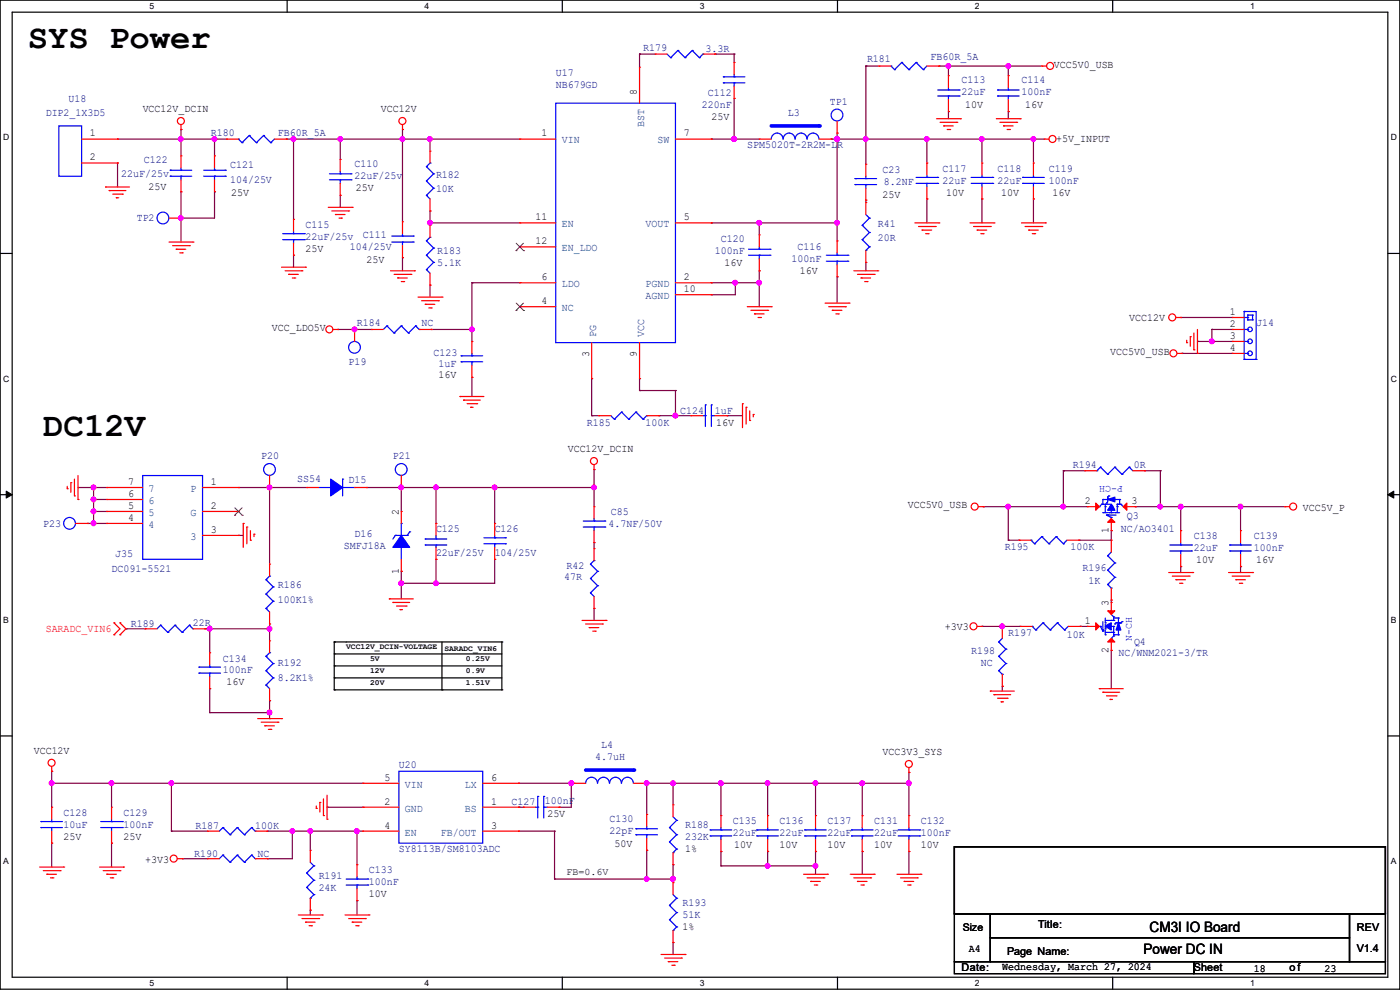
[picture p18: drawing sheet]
<svg xmlns="http://www.w3.org/2000/svg" width="297mm" height="210mm" viewBox="0 0 297 210" stroke-linecap="round" stroke-linejoin="round" font-family="sans-serif">
<defs><g id="words">
<g font-size="7.2">
<text x="5.9" y="10.2">SYS Power</text>
<text x="9.2" y="92.5">DC12V</text>
</g>
<g font-size="3">
<text x="243.9" y="197.6">CM3I IO Board</text>
<text x="242.6" y="202.4">Power DC IN</text>
</g>
<g font-size="2.3" fill="#000080">
<text x="136.4" y="10.8">R179</text>
<text x="149.6" y="11">3.3R</text>
<text x="117.9" y="16.1">U17</text>
<text x="183.9" y="13.1">R181</text>
<text x="197.4" y="12.8">FB60R_5A</text>
<text x="204" y="17.7">C113</text>
<text x="216.7" y="17.7">C114</text>
<text x="14.5" y="21.7">U18</text>
<text x="117.9" y="18.7">NB679GD</text>
<text x="148.9" y="23">220nF</text>
<text x="150.2" y="20.4">C112</text>
<text x="176.1" y="22.2">TP1</text>
<text x="204" y="20.2">22uF</text>
<text x="216.7" y="20.2">100nF</text>
<text x="9.7" y="24.5">DIP2_1X3D5</text>
<text x="44.7" y="28.8">R180</text>
<text x="59" y="28.8">FB60R_5A</text>
<text x="167.2" y="24.5">L3</text>
<text x="30.5" y="34.7">C122</text>
<text x="48.8" y="35.7">C121</text>
<text x="75.2" y="35.4">C110</text>
<text x="158.5" y="31.4">SPM5020T-2R2M-LR</text>
<text x="25.7" y="37.5">22uF/25v</text>
<text x="48.8" y="38.7">104/25V</text>
<text x="75.2" y="38">22uF/25v</text>
<text x="92.5" y="37.7">R182</text>
<text x="92.5" y="40.8">10K</text>
<text x="187.2" y="36.7">C23</text>
<text x="187.5" y="39.2">8.2NF</text>
<text x="199.9" y="36.4">C117</text>
<text x="199.9" y="39">22uF</text>
<text x="211.6" y="36.4">C118</text>
<text x="211.6" y="39">22uF</text>
<text x="222.5" y="36.4">C119</text>
<text x="222.5" y="39">100nF</text>
<text x="29" y="46.9">TP2</text>
<text x="64.8" y="48.4">C115</text>
<text x="64.8" y="50.9">22uF/25v</text>
<text x="74.2" y="53">104/25V</text>
<text x="77" y="50.4">C111</text>
<text x="92.8" y="54">R183</text>
<text x="151.7" y="54">100nF</text>
<text x="153" y="51.4">C120</text>
<text x="169.2" y="53">C116</text>
<text x="186.2" y="48.1">R41</text>
<text x="186.2" y="51.2">20R</text>
<text x="92.8" y="56.5">5.1K</text>
<text x="167.9" y="55.5">100nF</text>
<text x="75.7" y="69.2">R184</text>
<text x="89.4" y="69.2">NC</text>
<text x="266.5" y="69.2">J14</text>
<text x="74" y="77.3">P19</text>
<text x="92" y="75.6">C123</text>
<text x="93" y="77.9">1uF</text>
<text x="144.3" y="87.8">C124</text>
<text x="151.7" y="87.8">1uF</text>
<text x="124.5" y="90.3">R185</text>
<text x="136.9" y="90.3">100K</text>
<text x="55.4" y="97.4">P20</text>
<text x="83.4" y="97.4">P21</text>
<text x="227.6" y="99.2">R194</text>
<text x="240.6" y="99.2">0R</text>
<text x="63" y="102.2">SS54</text>
<text x="74" y="102.5">D15</text>
<text x="9.2" y="111.9">P23</text>
<text x="75.2" y="113.9">D16</text>
<text x="92.5" y="112.9">C125</text>
<text x="104.9" y="112.9">C126</text>
<text x="129.1" y="111.9">4.7NF/50V</text>
<text x="129.6" y="109.3">C85</text>
<text x="237.8" y="112.9">NC/AO3401</text>
<text x="239.1" y="110.1">Q3</text>
<text x="24.4" y="118.2">J35</text>
<text x="72.9" y="116.5">SMFJ18A</text>
<text x="92.5" y="118">22uF/25V</text>
<text x="104.9" y="118">104/25V</text>
<text x="213.1" y="116.7">R195</text>
<text x="227.1" y="116.7">100K</text>
<text x="253.3" y="114.4">C138</text>
<text x="253.3" y="117">22uF</text>
<text x="266" y="114.4">C139</text>
<text x="266" y="117">100nF</text>
<text x="23.7" y="121.3">DC091-5521</text>
<text x="59" y="124.8">R186</text>
<text x="119.7" y="123.1">47R</text>
<text x="120.2" y="120.8">R42</text>
<text x="229.7" y="121">R196</text>
<text x="230.9" y="123.8">1K</text>
<text x="59" y="127.9">100K1%</text>
<text x="27.7" y="133">R189</text>
<text x="40.9" y="132.7">22R</text>
<text x="213.9" y="135">R197</text>
<text x="226.4" y="135.3">10K</text>
<text x="240.6" y="136.8">Q4</text>
<text x="47.3" y="140.3">C134</text>
<text x="47.3" y="142.9">100nF</text>
<text x="59" y="141.4">R192</text>
<text x="206" y="138.8">R198</text>
<text x="208.1" y="141.4">NC</text>
<text x="237.3" y="139.1">NC/WNM2021-3/TR</text>
<text x="59" y="144.4">8.2K1%</text>
<text x="126.3" y="161.2">4.7uH</text>
<text x="127.6" y="158.6">L4</text>
<text x="84.6" y="162.9">U20</text>
<text x="13.5" y="173.1">C128</text>
<text x="26.2" y="173.1">C129</text>
<text x="108.5" y="170.8">C127</text>
<text x="115.6" y="170.6">100nF</text>
<text x="13.5" y="175.6">10uF</text>
<text x="26.2" y="175.6">100nF</text>
<text x="41.4" y="175.9">R187</text>
<text x="54.1" y="175.9">100K</text>
<text x="129.3" y="174.4">C130</text>
<text x="129.3" y="176.9">22pF</text>
<text x="145.3" y="175.6">R188</text>
<text x="145.3" y="178.2">232K</text>
<text x="155.5" y="174.9">C135</text>
<text x="155.5" y="177.4">22uF</text>
<text x="165.4" y="174.9">C136</text>
<text x="165.4" y="177.4">22uF</text>
<text x="175.6" y="174.9">C137</text>
<text x="175.6" y="177.4">22uF</text>
<text x="185.5" y="174.9">C131</text>
<text x="185.5" y="177.4">22uF</text>
<text x="195.4" y="174.9">C132</text>
<text x="195.4" y="177.4">100nF</text>
<text x="41.2" y="181.7">R190</text>
<text x="54.7" y="181.7">NC</text>
<text x="78.3" y="185.3">C133</text>
<text x="84.6" y="180.7">SY8113B/SM8103ADC</text>
<text x="67.6" y="186.6">R191</text>
<text x="67.6" y="189.1">24K</text>
<text x="78.3" y="187.8">100nF</text>
<text x="144.8" y="192.2">R193</text>
<text x="144.8" y="194.7">51K</text>
</g>
<g font-size="2.3">
<text x="223.6" y="14.4">VCC5V0_USB</text>
<text x="30.3" y="23.7">VCC12V_DCIN</text>
<text x="80.8" y="23.7">VCC12V</text>
<text x="135.1" y="20.1" transform="rotate(-90 135.1 20.1)">8</text>
<text x="204.8" y="23">10V</text>
<text x="217.5" y="23">16V</text>
<text x="19.1" y="29">1</text>
<text x="114.9" y="29">1</text>
<text x="145.1" y="29">7</text>
<text x="150.9" y="25.5">25V</text>
<text x="19.1" y="34">2</text>
<text x="224.1" y="30.1">+5V_INPUT</text>
<text x="31.5" y="40.3">25V</text>
<text x="49.1" y="41.5">25V</text>
<text x="75.5" y="40.5">25V</text>
<text x="200.7" y="41.5">10V</text>
<text x="212.4" y="41.5">10V</text>
<text x="223.3" y="41.5">16V</text>
<text x="113.6" y="46.7">11</text>
<text x="145.1" y="46.7">5</text>
<text x="187.2" y="42">25V</text>
<text x="64.8" y="53.5">25V</text>
<text x="113.6" y="51.8">12</text>
<text x="77.8" y="55.8">25V</text>
<text x="114.9" y="59.4">6</text>
<text x="145.1" y="59.4">2</text>
<text x="153.7" y="56.5">16V</text>
<text x="169.7" y="58">16V</text>
<text x="114.9" y="64.5">4</text>
<text x="145.1" y="62">10</text>
<text x="57.7" y="70.2">VCC_LDO5V</text>
<text x="239.6" y="68.2">VCC12V</text>
<text x="260.9" y="66.8">1</text>
<text x="260.9" y="69.3">2</text>
<text x="260.9" y="71.9">3</text>
<text x="125" y="75.7" transform="rotate(-90 125 75.7)">3</text>
<text x="135.1" y="75.7" transform="rotate(-90 135.1 75.7)">9</text>
<text x="235.5" y="75.3">VCC5V0_USB</text>
<text x="260.9" y="74.4">4</text>
<text x="93" y="80.1">16V</text>
<text x="120.4" y="95.9">VCC12V_DCIN</text>
<text x="151.9" y="90.3">16V</text>
<text x="27.2" y="107.9">5</text>
<text x="27.2" y="105.4">6</text>
<text x="27.2" y="102.9">7</text>
<text x="44.7" y="102.9">1</text>
<text x="44.7" y="107.9">2</text>
<text x="192.6" y="107.8">VCC5V0_USB</text>
<text x="230.2" y="106.9">2</text>
<text x="240.1" y="106.9">3</text>
<text x="27.2" y="110.5">4</text>
<text x="44.7" y="113">3</text>
<text x="84.6" y="109.3" transform="rotate(-90 84.6 109.3)">2</text>
<text x="235.2" y="113.1" transform="rotate(-90 235.2 113.1)">1</text>
<text x="276.4" y="108.3">VCC5V_P</text>
<text x="253.8" y="119.5">10V</text>
<text x="266.5" y="119.5">16V</text>
<text x="84.6" y="121.7" transform="rotate(-90 84.6 121.7)">1</text>
<text x="235.2" y="128.6" transform="rotate(-90 235.2 128.6)">3</text>
<text x="200.4" y="133.7">+3V3</text>
<text x="230.2" y="132.3">1</text>
<text x="235.2" y="138.5" transform="rotate(-90 235.2 138.5)">2</text>
<text x="48" y="145.4">16V</text>
<text x="7.2" y="159.9">VCC12V</text>
<text x="187.2" y="160.1">VCC3V3_SYS</text>
<text x="81.6" y="165.6">5</text>
<text x="104.2" y="165.6">6</text>
<text x="81.6" y="170.7">2</text>
<text x="104.2" y="170.7">1</text>
<text x="116.1" y="173.4">25V</text>
<text x="13.5" y="178.2">25V</text>
<text x="26.2" y="178.2">25V</text>
<text x="81.6" y="175.8">4</text>
<text x="104.2" y="175.8">3</text>
<text x="130.3" y="179.7">50V</text>
<text x="155.7" y="180">10V</text>
<text x="165.4" y="180">10V</text>
<text x="175.6" y="180">10V</text>
<text x="185.5" y="180">10V</text>
<text x="195.4" y="180">10V</text>
<text x="30.8" y="183">+3V3</text>
<text x="145.3" y="180.7">1%</text>
<text x="78.3" y="190.4">10V</text>
<text x="144.8" y="197.2">1%</text>
<text x="220.3" y="196.9">Title:</text>
<text x="287.8" y="197.4">REV</text>
<text x="205.5" y="202.1">A4</text>
<text x="213.7" y="202.5">Page Name:</text>
<text x="287.8" y="202">V1.4</text>
<text x="204" y="206.1">Date:</text>
<text x="212.6" y="205.9">Wednesday, March 27, 2024</text>
<text x="253.3" y="206.1">Sheet</text>
<text x="266" y="206.1">18</text>
<text x="273.6" y="206.1">of</text>
<text x="281" y="206.1">23</text>
</g>
<g font-size="2.3" fill="#004080">
<text x="136.7" y="27" transform="rotate(-90 136.7 27)">BST</text>
<text x="119.2" y="30.4">VIN</text>
<text x="139.5" y="30.4">SW</text>
<text x="119.2" y="48.2">EN</text>
<text x="119.2" y="53.3">EN_LDO</text>
<text x="136.9" y="48.2">VOUT</text>
<text x="119.2" y="60.9">LDO</text>
<text x="119.2" y="66">NC</text>
<text x="136.9" y="63.5">AGND</text>
<text x="136.9" y="60.9">PGND</text>
<text x="126.5" y="71.4" transform="rotate(-90 126.5 71.4)">PG</text>
<text x="136.7" y="71.4" transform="rotate(-90 136.7 71.4)">VCC</text>
<text x="31.5" y="106.9">6</text>
<text x="31.5" y="104.4">7</text>
<text x="40.4" y="104.4">P</text>
<text x="31.5" y="112">4</text>
<text x="31.5" y="109.4">5</text>
<text x="40.4" y="109.4">G</text>
<text x="40.4" y="114.5">3</text>
<text x="85.9" y="167.1">VIN</text>
<text x="98.6" y="167.1">LX</text>
<text x="85.9" y="172.2">GND</text>
<text x="98.6" y="172.2">BS</text>
<text x="85.9" y="177.2">EN</text>
<text x="93.5" y="177.2">FB/OUT</text>
</g>
<text font-size="2.3" fill="#f00" x="9.7" y="134">SARADC_VIN6</text>
<text font-size="2.2" x="204.3" y="197.4">Size</text>
<g font-size="2.1" fill="#00f">
<text x="238.3" y="103.2" transform="rotate(-180 238.3 103.2)">P-CH</text>
<text x="240.1" y="135.9" transform="rotate(-90 240.1 135.9)">N-CH</text>
</g>
<text font-size="2.1" x="120.2" y="185.6">FB=0.6V</text>
<g font-size="1.8">
<text x="31.7" y="1.9">5</text>
<text x="90.1" y="1.9">4</text>
<text x="148.5" y="1.9">3</text>
<text x="206.8" y="1.9">2</text>
<text x="265.2" y="1.9">1</text>
<text x=".7" y="29.8">D</text>
<text x="295.1" y="29.8">D</text>
<text x=".7" y="80.9">C</text>
<text x="295.1" y="80.9">C</text>
<text x=".7" y="132.1">B</text>
<text x="295.1" y="132.1">B</text>
<text x=".7" y="183.3">A</text>
<text x="295.1" y="183.3">A</text>
<text x="31.7" y="209.2">5</text>
<text x="90.1" y="209.2">4</text>
<text x="148.5" y="209.2">3</text>
<text x="206.8" y="209.2">2</text>
<text x="265.2" y="209.2">1</text>
</g>
<g font-size="1.7">
<text x="73.4" y="137.6">VCC12V_DCIN-VOLTAGE</text>
<text x="78.5" y="140.2">5V</text>
<text x="78.5" y="142.7">12V</text>
<text x="94.3" y="138.1">SARADC_VIN6</text>
<text x="98.8" y="140.2">0.25V</text>
<text x="98.8" y="142.7">0.9V</text>
<text x="78.5" y="145.2">20V</text>
<text x="98.8" y="145.2">1.51V</text>
</g>
</g></defs>
<path d="M0 0h297v209.8h-297zM2.6 2.6h291.8v204.7h-291.8z" fill="none" stroke="#000" stroke-width=".25"/>
<g fill="#fff">
<path d="M31.7 .3h1v2h-1z"/>
<path d="M31.7 207.6h1v1.9h-1z"/>
</g>
<path d="M60.9 0v2.6M60.9 207.3v2.5" fill="none" stroke="#000" stroke-width=".25"/>
<g fill="#fff">
<path d="M90.1 .3h1v2h-1z"/>
<path d="M90.1 207.6h1v1.9h-1z"/>
</g>
<path d="M119.3 0v2.6M119.3 207.3v2.5" fill="none" stroke="#000" stroke-width=".25"/>
<g fill="#fff">
<path d="M148.5 .3h.9v2h-.9z"/>
<path d="M148.5 207.6h.9v1.9h-.9z"/>
</g>
<path d="M177.7 0v2.6M177.7 207.3v2.5" fill="none" stroke="#000" stroke-width=".25"/>
<g fill="#fff">
<path d="M206.8 .3h1v2h-1z"/>
<path d="M206.8 207.6h1v1.9h-1z"/>
</g>
<path d="M236.1 0v2.6M236.1 207.3v2.5" fill="none" stroke="#000" stroke-width=".25"/>
<g fill="#fff">
<path d="M265.2 .3h1v2h-1z"/>
<path d="M265.2 207.6h1v1.9h-1z"/>
<path d="M.7 28.2h1.2v1.9h-1.2z"/>
<path d="M295.1 28.2h1.2v1.9h-1.2z"/>
<path d="M.7 79.3h1.2v2h-1.2z"/>
<path d="M295.1 79.3h1.2v2h-1.2z"/>
</g>
<path d="M0 53.8h2.6M294.4 53.8h2.6" fill="none" stroke="#000" stroke-width=".25"/>
<g fill="#fff">
<path d="M.7 130.5h1.2v2h-1.2z"/>
<path d="M295.1 130.5h1.1v2h-1.1z"/>
</g>
<path d="M0 104.9h2.6M294.4 104.9h2.6" fill="none" stroke="#000" stroke-width=".25"/>
<path d="M1.3 104.2l1.3 .7-1.3 .8zM294.4 104.9l1.3-.7v1.5z" fill="#000" stroke="#000" stroke-width=".21"/>
<g fill="#fff">
<path d="M.7 181.7h1.2v2h-1.2z"/>
<path d="M295.1 181.7h1.1v2h-1.1z"/>
</g>
<g fill="none" stroke="#000" stroke-width=".25">
<path d="M70.9 136.2h.1M70.9 138.7h.1M70.9 136.2h35.6M70.9 136.2v10.1M70.9 138.7h35.6M93.8 136.2v10.1M106.5 136.2h.1M106.5 136.2v10.1M0 156.1h2.6M70.9 146.3h.1M70.9 141.3h.1M70.9 143.8h.1"/>
<path d="M70.9 146.3h35.6M70.9 141.3h35.6M70.9 143.8h35.6M93.8 146.3h.1M106.5 146.3h.1M294.4 156.1h2.6M202.5 179.6h91.4v14.2h-91.4zM202.5 193.8h7.6v10.2h-7.6zM210.1 193.8h76.2v5.1h-76.2zM210.1 198.9h76.2v5.1h-76.2zM286.3 193.8h7.6v10.2h-7.6zM202.5 204h50.8v2.5h-50.8z"/>
<path d="M253.3 204h40.6v2.5h-40.6z"/>
</g>
<g fill="none" stroke="#800040" stroke-width=".25">
<path d="M135.7 11.5h.1M135.7 11.5v2.8M135.7 11.5h3.3M151.7 11.5h.1M151.7 11.5h4M155.7 11.5h.1M155.7 11.5v1.8M183.7 14h.1M183.7 14h2.8M183.7 14v20.8M199.2 14h.1M199.2 14h21.8"/>
<path d="M201.2 14h.1M201.2 14v2M213.9 14h.1M213.9 14v2M24.9 29.5h.1M24.9 34.6h.1M24.9 29.5h23.1M24.9 34.6v5.1M38.4 27.5h.1M38.4 29.5h.1M38.4 27.5v5.6M45.5 29.5h.1"/>
<path d="M45.5 29.5v3.6M60.7 29.5h.1M60.7 29.5h49.6M62.3 29.5h.1M62.3 29.5v17M72.2 29.5h.1M72.2 29.5v4.3M85.4 27.5h.1M85.4 29.5h.1M85.4 27.5v19.5M91.2 29.5h.1M91.2 29.5v2.5"/>
<path d="M150.9 29.5h.1M150.9 29.5h10.2M155.7 20.9h.1M155.7 29.5h.1M155.7 20.9v8.6M176.3 29.5h.1M176.3 29.5h45.2M177.6 29.5h.1M177.6 28.2h.1M177.6 28.2v22.9M183.7 29.5h.1M196.6 29.5h.1"/>
<path d="M196.6 29.5v5.1M201.2 23.7h.1M201.2 23.7v1.5M208.3 29.5h.1M208.3 29.5v5.1M213.9 23.7h.1M213.9 23.7v1.5M219.2 29.5h.1M219.2 29.5v5.1M38.4 46.3h.1M38.4 40.7h.1M38.4 40.7v10.7"/>
<path d="M45.5 40.7h.1M45.5 40.7v5.6h-7.1M62.3 54.1h.1M62.3 54.1v2.6M72.2 41.4h.1M72.2 41.4v2.6M85.4 54.7h.1M85.4 54.7v2.7M91.2 44.7h.1M91.2 47.3h.1M91.2 44.7v3.1M91.2 47.3h19.1"/>
<path d="M100.1 60h.1M100.1 60v12.4M100.1 60h10.2M150.9 47.3h.1M150.9 60h.1M150.9 60h10.2M150.9 47.3h26.7M156 60h.1M156 60v2.5h-5.1M161.1 47.3h.1M161.1 57.4h.1M161.1 60h.1"/>
<path d="M161.1 47.3v2.5M161.1 57.4v7.7M177.6 58.7h.1M177.6 47.3h.1M177.6 58.7v5.6M183.7 42.5h.1M183.7 55.7h.1M183.7 42.5v.5M183.7 55.7v1.7M196.6 42.2h.1M196.6 42.2v5.1M208.3 42.2h.1"/>
<path d="M208.3 42.2v5.1M219.2 42.2h.1M219.2 42.2v5.1M71.7 69.9h.1M71.7 69.9h7.1M75.2 69.9h.1M91.2 60.5h.1M91.2 60.5v2.5M91.5 69.9h.1M91.5 69.9h8.6M100.1 69.9h.1M150.9 62.5h.1"/>
<path d="M250.5 67.4h.1M250.5 67.4h10.9M250.7 75h.1M250.7 75h10.7M254 72.4h.1M254 72.4h7.4M257.1 69.9h.1M257.1 72.4h.1M257.1 69.9h4.3M257.1 69.9v2.5M100.1 80.1h.1M100.1 80.1v4"/>
<path d="M125.5 88.2h.1M125.5 80.3h.1M125.5 88.2h1.5M125.5 80.3v7.9M126 99.6h.1M126 99.6v7.9M135.7 82.8h.1M135.7 80.3h.1M135.7 80.3v2.5M135.7 82.8h7.6M139.7 88.2h.1M139.7 88.2h6.9"/>
<path d="M143.3 88.2h.1M143.3 82.8h.1M143.3 82.8v5.4M154.2 88.2h.1M154.2 88.2h3.3M225.6 99.9h.1M225.6 99.9h4.6M225.6 99.9v7.6M242.9 99.9h.1M242.9 99.9h3.3M246.2 99.9h.1M246.2 99.9v7.6"/>
<path d="M16.6 103.4h.1M16.6 103.4h6M18.6 111h.1M18.6 111h4M19.9 108.5h.1M19.9 103.4h.1M19.9 106h.1M19.9 111h.1M19.9 103.4v7.6M19.9 106h2.7M19.9 108.5h2.7M50.6 103.4h.1"/>
<path d="M50.6 113.6h.1M50.6 103.4h14.5M50.6 113.6h1M57.2 103.4h.1M57.2 103.4v16.3M77.8 103.4h.1M77.8 103.4h48.2M85.1 103.4h.1M85.1 103.4v5.1M92.5 103.4h.1M92.5 118.7h.1M92.5 103.4v7.6"/>
<path d="M92.5 118.7v5M104.9 103.4h.1M104.9 118.7h.1M104.9 118.7v5h-19.8M104.9 103.4v7.6M126 115.1h.1M126 103.4h.1M126 115.1v1.3M208.6 107.5h.1M208.6 107.5h22.1M213.9 107.5h.1M213.9 114.6h.1"/>
<path d="M213.9 107.5v7.1M213.9 114.6h2.3M225.6 107.5h.1M228.9 114.6h.1M235.8 112.6h.1M235.8 112.6v2h-6.9M240.8 107.5h.1M240.8 107.5h31.8M246.2 107.5h.1M250.5 107.5h.1M250.5 107.5v5.1M263.2 107.5h.1"/>
<path d="M263.2 107.5v5.1M26.7 133.4h.1M26.7 133.4h4.1M43.5 133.4h.1M43.5 133.4h13.7M44.5 133.4h.1M44.5 133.4v5.1M57.2 132.4h.1M57.2 133.4h.1M57.2 132.4v3.5M85.1 123.7h.1M85.1 121.2h.1"/>
<path d="M85.1 121.2v5.8M92.5 123.7h.1M126 129.1h.1M126 129.1v2.5M208.3 132.9h.1M208.3 132.9h8.2M212.6 132.9h.1M229.2 132.9h.1M229.2 132.9h1.5M235.8 138h.1M235.8 127.3h.1M235.8 127.3v.5"/>
<path d="M235.8 138v8.1M250.5 120.2h.1M250.5 120.2v1.3M263.2 120.2h.1M263.2 120.2v1.3M44.5 146.1h.1M44.5 151.2h.1M44.5 146.1v5.1M44.5 151.2h12.7M57.2 148.6h.1M57.2 152.4h.1M57.2 148.6v3.8"/>
<path d="M212.6 145.6h.1M212.6 145.6v1M11 178.9h.1M11 163.6h.1M11 166.2h.1M11 166.2h66M11 163.6v7.6M11 178.9v5M23.7 178.9h.1M23.7 166.2h.1M23.7 166.2v5M23.7 178.9v5"/>
<path d="M36.4 176.3h.1M36.4 166.2h.1M36.4 176.3h7.6M36.4 166.2v10.1M56.7 176.3h.1M56.7 176.3h20.3M62 176.3h.1M62 176.3v5.9h-5.3M65.8 176.3h.1M65.8 176.3v4.1M69.4 171.2h.1M69.4 171.2h7.6"/>
<path d="M75.7 176.3h.1M75.7 176.3v7.1M110 166.2h.1M110 171.2h.1M110 176.3h.1M110 176.3h7.6M110 166.2h11.7M110 171.2h1M117.6 176.3h.1M117.6 176.3v10.2M118.7 171.2h.1M121.2 166.2h.1"/>
<path d="M121.2 166.2v5h-2.5M136.9 166.2h.1M136.9 166.2h55.9M137.2 166.2h.1M137.2 166.2v6.6M142.8 166.2h.1M142.8 166.2v4.5M153 166.2h.1M153 166.2v6.8M162.9 166.2h.1M162.9 166.2v6.8M173 166.2h.1"/>
<path d="M173 166.2v6.8M182.9 166.2h.1M182.9 166.2v6.8M192.8 166.2h.1M192.8 163.9h.1M192.8 163.9v9.1M38.7 182.2h.1M38.7 182.2h5.3M56.7 182.2h.1M65.8 193.1h.1M65.8 193.1v1M75.7 191.1h.1"/>
<path d="M75.7 191.1v3M117.6 186.5h.1M117.6 186.5h25.2M137.2 186.5h.1M137.2 180.4h.1M137.2 180.4v6.1M142.8 199.9h.1M142.8 183.4h.1M142.8 186.5h.1M142.8 183.4v3.8M142.8 199.9v2.6M153 183.7h.1"/>
<path d="M153 180.6h.1M153 183.7h20M153 180.6v3.1M162.9 183.7h.1M162.9 180.6h.1M162.9 180.6v3.1M173 180.6h.1M173 183.7h.1M173 180.6v4.9M182.9 180.6h.1M182.9 180.6v4.9M192.8 180.6h.1"/>
<path d="M192.8 180.6v4.9"/>
</g>
<g fill="#f0f" stroke="#f0f" stroke-width=".25">
<circle cx="57.2" cy="151.2" r=".49"/>
<circle cx="57.2" cy="133.4" r=".49"/>
<circle cx="44.5" cy="133.4" r=".49"/>
<circle cx="201.2" cy="14" r=".49"/>
<circle cx="213.9" cy="14" r=".49"/>
<circle cx="38.4" cy="46.2" r=".49"/>
<circle cx="100.1" cy="69.9" r=".49"/>
<circle cx="155.7" cy="29.5" r=".49"/>
<circle cx="91.2" cy="29.5" r=".49"/>
<circle cx="161.1" cy="47.3" r=".49"/>
<circle cx="161.1" cy="60" r=".49"/>
<circle cx="156" cy="60" r=".49"/>
<circle cx="143.3" cy="88.2" r=".49"/>
<circle cx="91.2" cy="47.3" r=".49"/>
<circle cx="92.5" cy="103.4" r=".49"/>
<circle cx="92.5" cy="123.7" r=".49"/>
<circle cx="85.1" cy="123.7" r=".49"/>
<circle cx="126" cy="103.4" r=".49"/>
<circle cx="104.9" cy="103.4" r=".49"/>
<circle cx="75.7" cy="176.3" r=".49"/>
<circle cx="137.2" cy="166.1" r=".49"/>
<circle cx="23.6" cy="166.1" r=".49"/>
<circle cx="10.9" cy="166.1" r=".49"/>
<circle cx="62" cy="176.3" r=".49"/>
<circle cx="65.8" cy="176.3" r=".49"/>
<circle cx="36.3" cy="166.1" r=".49"/>
<circle cx="121.2" cy="166.1" r=".49"/>
<circle cx="152.9" cy="166.1" r=".49"/>
<circle cx="142.8" cy="166.1" r=".49"/>
<circle cx="142.8" cy="186.5" r=".49"/>
<circle cx="137.2" cy="186.5" r=".49"/>
<circle cx="173" cy="183.7" r=".49"/>
<circle cx="162.8" cy="183.7" r=".49"/>
<circle cx="38.4" cy="29.5" r=".49"/>
<circle cx="85.1" cy="103.4" r=".49"/>
<circle cx="213.9" cy="107.5" r=".49"/>
<circle cx="212.6" cy="132.9" r=".49"/>
<circle cx="263.2" cy="107.5" r=".49"/>
<circle cx="250.5" cy="107.5" r=".49"/>
<circle cx="225.6" cy="107.5" r=".49"/>
<circle cx="246.1" cy="107.5" r=".49"/>
<circle cx="75.2" cy="69.9" r=".49"/>
<circle cx="162.8" cy="166.1" r=".49"/>
<circle cx="173" cy="166.1" r=".49"/>
<circle cx="57.2" cy="103.4" r=".49"/>
<circle cx="19.8" cy="111" r=".49"/>
<circle cx="19.8" cy="103.4" r=".49"/>
<circle cx="19.8" cy="108.5" r=".49"/>
<circle cx="19.8" cy="105.9" r=".49"/>
<circle cx="257.1" cy="72.4" r=".49"/>
<circle cx="45.5" cy="29.5" r=".49"/>
<circle cx="177.6" cy="47.3" r=".49"/>
<circle cx="177.6" cy="29.5" r=".49"/>
<circle cx="219.2" cy="29.5" r=".49"/>
<circle cx="208.3" cy="29.5" r=".49"/>
<circle cx="192.8" cy="166.1" r=".49"/>
<circle cx="182.9" cy="166.1" r=".49"/>
<circle cx="196.6" cy="29.5" r=".49"/>
<circle cx="183.7" cy="29.5" r=".49"/>
<circle cx="85.4" cy="29.5" r=".49"/>
<circle cx="72.2" cy="29.5" r=".49"/>
<circle cx="62.3" cy="29.5" r=".49"/>
</g>
<g fill="none" stroke="#f00" stroke-width=".25">
<path d="M135.7 14.3h.1M135.7 14.3v7.6M201.2 16h.1M201.2 16v2.6M221 14h.1M221 14h1M17.3 29.5h7.6M17.3 34.6h7.6M22.4 39.7h.1M22.4 39.7h5.1M24.9 29.5h.1M24.9 34.6h.1"/>
<path d="M38.4 27.5h.1M38.4 26.5v1M85.4 27.5h.1M85.4 26.5v1M91.2 32h.1M91.2 32v2.6M110.3 29.5h.1M110.3 29.5h7.6M143.3 29.5h7.6M150.9 29.5h.1M177.6 28.2h.1M177.6 25.7v2.5"/>
<path d="M183.7 34.8h.1M183.7 34.8v2.6M183.7 39.9v2.6M198.7 25.2h5.1M199.4 26h3.6M200.2 26.7h.1M200.2 26.7h2M201 27.5h.5M201.2 23.7h.1M201.2 21.1v2.6M201.5 27.5h.1M203 26h.1"/>
<path d="M203.8 25.2h.1M211.4 25.2h5.1M212.1 26h3.6M212.9 26.7h.1M212.9 26.7h2M213.7 27.5h.5M214.2 27.5h.1M215.7 26h.1M216.5 25.2h.1M221.5 29.5h.1M221.5 29.5h1M23.2 40.4h.1"/>
<path d="M23.2 40.4h3.5M23.9 41.2h2.1M24.7 42h.1M24.7 42h.5M26 41.2h.1M35.9 51.4h5M36.6 52.1h3.6M37.4 52.9h.1M37.4 52.9h2M38.1 53.6h.6M38.7 53.6h.1M40.2 52.1h.1"/>
<path d="M40.9 51.4h.1M59.7 56.7h5.1M60.5 57.4h3.6M61.3 58.2h.1M61.3 58.2h2M62 59h.5M62.3 46.5h.1M62.3 54.1h.1M62.3 46.5v2.6M62.3 51.6v2.5M62.5 59h.1M64.1 57.4h.1"/>
<path d="M64.8 56.7h.1M69.6 44h5.1M70.4 44.7h3.6M71.2 45.5h.1M71.2 45.5h2M71.9 46.3h.5M72.4 46.3h.1M74 44.7h.1M74.7 44h.1M82.8 57.4h5.1M83.6 58.2h3.6M84.4 59h.1"/>
<path d="M84.4 59h2M85.1 59.7h.5M85.6 59.7h.1M87.2 58.2h.1M87.9 57.4h.1M91.2 44.7h.1M91.2 47.8h.1M91.2 42.2v2.5M91.2 47.8v2.5M91.2 58v2.5M110.3 47.3h.1M110.3 52.4h.1"/>
<path d="M110.3 60h.1M110.3 47.3h7.6M110.3 52.4h7.6M110.3 60h7.6M143.3 47.3h7.6M143.3 60h7.6M150.9 47.3h.1M150.9 60h.1M161.1 49.8h.1M161.1 57.4h.1M161.1 49.8v2.6M161.1 54.9v2.5"/>
<path d="M177.6 51.1h.1M177.6 58.7h.1M177.6 51.1v2.5M177.6 56.2v2.5M181.1 57.4h5.1M181.9 58.2h3.6M182.7 59h.1M182.7 59h2M183.4 59.7h.5M183.7 42.5h.1M183.9 59.7h.1M185.5 58.2h.1"/>
<path d="M186.2 57.4h.1M194.1 47.3h5.1M194.9 48h3.5M195.6 48.8h.1M195.6 48.8h2.1M196.4 49.6h.5M196.9 49.6h.1M198.4 48h.1M199.2 47.3h.1M205.8 47.3h5.1M206.5 48h3.6M207.3 48.8h.1"/>
<path d="M207.3 48.8h2M208.1 49.6h.5M208.6 49.6h.1M210.1 48h.1M210.9 47.3h.1M216.7 47.3h5.1M217.5 48h3.5M218.2 48.8h.1M218.2 48.8h2.1M219 49.6h.5M219.5 49.6h.1M221 48h.1"/>
<path d="M221.8 47.3h.1M70.7 69.9h1M71.7 69.9h.1M78.8 69.9h.1M78.8 69.9h2.5M88.7 63h5.1M88.9 69.9h2.6M89.5 63.8h3.5M90.2 64.6h.1M90.2 64.6h2M91 65.3h.5M91.2 60.5h.1"/>
<path d="M91.5 65.3h.1M91.5 69.9h.1M93 63.8h.1M93.8 63h.1M110.3 65.1h.1M110.3 65.1h7.6M125.5 72.7v7.6M135.7 72.7v7.6M143.3 62.5h7.6M150.9 62.5h.1M158.5 65.1h5.1M159.3 65.8h3.6"/>
<path d="M160.1 66.6h.1M160.1 66.6h2M160.8 67.4h.5M161.3 67.4h.1M162.9 65.8h.1M163.6 65.1h.1M175 64.3h5.1M175.8 65.1h3.6M176.6 65.8h.1M176.6 65.8h2M177.3 66.6h.5M177.8 66.6h.1"/>
<path d="M179.4 65.1h.1M180.1 64.3h.1M249.5 67.4h1M249.7 75h1M250.5 67.4h.1M250.7 75h.1M251.8 72.7h.1M251.8 72.2v.5M252.5 71.4h.1M252.5 71.4v2M253.3 74.2h.1M253.3 70.7v3.5"/>
<path d="M254 75h.1M254 69.9v5.1M97.6 84.1h.1M97.6 84.1h5.1M98.3 84.9h.1M98.3 84.9h3.6M99.1 85.6h2M99.9 86.4h.1M99.9 86.4h.5M101.1 85.6h.1M125.5 80.3h.1M126 99.6h.1"/>
<path d="M126 98.6v1M135.7 80.3h.1M157.5 85.6h.1M157.5 85.6v5.1M158.3 86.4h.1M158.3 86.4v3.6M159 89.2h.1M159 87.2v2M159.8 87.9h.1M159.8 87.9v.5M14.3 103.7h.1M14.3 103.2v.5"/>
<path d="M15 102.4h.1M15 102.4v2M15.8 105.2h.1M15.8 101.6v3.6M16.6 106h.1M16.6 100.9v5.1M51.6 111h.1M51.6 111v5.1M52.4 111.8h.1M52.4 111.8v3.6M53.1 114.6h.1M53.1 112.6v2"/>
<path d="M53.9 113.3h.1M53.9 113.3v.5M85.1 103.4h.1M85.1 100.9v2.5M92.5 118.7h.1M92.5 111h.1M92.5 111v2.6M92.5 116.1v2.6M126 116.4h.1M126 107.5h.1M126 115.1h.1M126 107.5v2.5"/>
<path d="M126 112.6v2.5M126 116.4v2.5M207.6 107.5h1M208.6 107.5h.1M216.2 114.6h.1M216.2 114.6h2.5M226.4 114.6h2.5M228.9 114.6h.1M263.2 112.6h.1M263.2 112.6v2.5M263.2 117.6v2.6M272.6 107.5h.1"/>
<path d="M272.6 107.5h1M24.2 134.7h.1M24.2 132.1h.1M24.2 132.1l1.2 1.3-1.2 1.3M25.4 132.1h.1M25.4 134.7h.1M25.4 132.1l1.3 1.3-1.3 1.3M82.6 127h.1M82.6 127h5.1M83.4 127.8h.1M83.4 127.8h3.5M84.1 128.6h2"/>
<path d="M84.9 129.3h.1M84.9 129.3h.5M86.1 128.6h.1M123.5 131.6h5.1M124.2 132.4h3.6M125 133.1h.1M125 133.1h2M125.8 133.9h.5M126 129.1h.1M126 126.5v2.6M126.3 133.9h.1M127.8 132.4h.1"/>
<path d="M128.6 131.6h.1M207.3 132.9h1M208.3 132.9h.1M212.6 132.9h.1M212.6 132.9v2.5M230.7 132.9h.1M230.7 132.9h2.5M235.8 127.8h.1M235.8 138h.1M235.8 127.8v2.5M235.8 135.4v2.6M247.9 121.5h5.1"/>
<path d="M248.7 122.2h3.6M249.5 123h.1M249.5 123h2M250.2 123.7h.5M250.7 123.7h.1M252.3 122.2h.1M253 121.5h.1M260.6 121.5h5.1M261.4 122.2h3.6M262.2 123h.1M262.2 123h2M262.9 123.7h.5"/>
<path d="M263.2 120.2h.1M263.4 123.7h.1M265 122.2h.1M265.7 121.5h.1M54.7 152.4h5M55.4 153.2h3.6M56.2 154h.1M56.2 154h2M56.9 154.7h.5M57.4 154.7h.1M59 153.2h.1M59.7 152.4h.1"/>
<path d="M210.1 146.6h.1M210.1 146.6h5.1M210.9 147.4h.1M210.9 147.4h3.5M211.6 148.1h2.1M212.4 148.9h.1M212.4 148.9h.5M212.6 145.6h.1M212.6 143v2.6M213.7 148.1h.1M233.2 146.1h.1M233.2 146.1h5.1"/>
<path d="M234 146.9h.1M234 146.9h3.5M234.7 147.6h2.1M235.5 148.4h.1M235.5 148.4h.5M236.8 147.6h.1M11 163.6h.1M11 162.6v1M67.1 171.5h.1M67.1 171v.5M67.9 170.2h.1M67.9 170.2v2.1"/>
<path d="M68.6 173h.1M68.6 169.5v3.5M69.4 173.8h.1M69.4 168.7v5.1M77 176.3h.1M77 171.2h.1M77 166.2h.1M77 176.3h7.6M77 171.2h7.6M77 166.2h7.6M102.4 176.3h7.6M102.4 171.2h7.6"/>
<path d="M102.4 166.2h7.6M110 166.2h.1M110 176.3h.1M110 171.2h.1M137.2 172.8h.1M137.2 172.8v2.5M137.2 177.8v2.6M153 173h.1M153 173v2.6M153 178.1v2.5M162.9 173h.1M162.9 173v2.6"/>
<path d="M162.9 178.1v2.5M182.9 173h.1M182.9 173v2.6M182.9 178.1v2.5M192.8 163.9h.1M192.8 162.9v1M8.4 183.9h5.1M9.2 184.7h3.5M9.9 185.5h.1M9.9 185.5h2.1M10.7 186.2h.5M11.2 186.2h.1"/>
<path d="M12.7 184.7h.1M13.5 183.9h.1M21.1 183.9h5.1M21.9 184.7h3.5M22.6 185.5h.1M22.6 185.5h2.1M23.4 186.2h.5M23.9 186.2h.1M25.4 184.7h.1M26.2 183.9h.1M37.6 182.2h1.1M38.7 182.2h.1"/>
<path d="M63.3 194.1h5.1M64.1 194.9h3.5M64.8 195.6h.1M64.8 195.6h2M65.6 196.4h.5M65.8 180.4h.1M65.8 193.1h.1M65.8 180.4v2.5M65.8 190.5v2.6M66.1 196.4h.1M67.6 194.9h.1M68.4 194.1h.1"/>
<path d="M73.2 194.1h5.1M74 194.9h3.5M74.7 195.6h.1M74.7 195.6h2.1M75.5 196.4h.5M76 196.4h.1M77.5 194.9h.1M78.3 194.1h.1M137.2 180.4h.1M153 180.6h.1M162.9 180.6h.1M170.5 185.5h5.1"/>
<path d="M171.2 186.2h3.6M172 187h.1M172 187h2M172.8 187.7h.5M173.3 187.7h.1M174.8 186.2h.1M175.6 185.5h.1M180.4 185.5h5.1M181.1 186.2h3.6M181.9 187h.1M181.9 187h2M182.7 187.7h.5"/>
<path d="M182.9 180.6h.1M183.2 187.7h.1M184.7 186.2h.1M185.5 185.5h.1M190.3 185.5h5.1M191.1 186.2h3.5M191.8 187h.1M191.8 187h2M192.6 187.7h.5M193.1 187.7h.1M194.6 186.2h.1M195.4 185.5h.1"/>
<path d="M140.3 202.5h5M141 203.2h3.6M141.8 204h.1M141.8 204h2M142.5 204.8h.5M143 204.8h.1M144.6 203.2h.1M145.3 202.5h.1"/>
<circle cx="222.8" cy="14" r=".74"/>
<circle cx="38.4" cy="25.7" r=".74"/>
<circle cx="85.4" cy="25.7" r=".74"/>
<circle cx="223.3" cy="29.5" r=".74"/>
<circle cx="69.9" cy="69.9" r=".74"/>
<circle cx="248.7" cy="67.3" r=".74"/>
<circle cx="248.9" cy="75" r=".74"/>
<circle cx="126" cy="97.8" r=".74"/>
<circle cx="206.8" cy="107.5" r=".74"/>
<circle cx="274.3" cy="107.5" r=".74"/>
<circle cx="206.5" cy="132.9" r=".74"/>
<circle cx="10.9" cy="161.8" r=".74"/>
<circle cx="192.8" cy="162.1" r=".74"/>
<circle cx="36.9" cy="182.1" r=".74"/>
</g>
<g fill="none" stroke="#00f" stroke-width=".25">
<path d="M198.9 19.1h4.6M201.2 19.1h.1M201.2 18.6v.5M203.5 19.1h.1M12.5 26.7h4.8v10.7h-4.8zM90.5 38.4h.1M90.5 35.3h.1M90.5 38.4l1.5 1.5M90.5 35.3l1.5 1.6M91.2 34.6h.1M91.2 34.6l-.7 .7M92 39.9h.1"/>
<path d="M92 36.9h.1M92 39.9l-1.5 1.5M92 36.9l-1.5 1.5M117.9 21.9h25.4v50.8h-25.4zM181.4 39.2h.1M181.4 37.9h.1M181.4 39.2h4.6M181.4 37.9h4.6M183.7 37.9h.1M183.7 39.2h.1M183.7 37.4v.5M183.7 39.2v.7"/>
<path d="M198.9 20.4h4.6M201.2 20.4h.1M201.2 20.4v.7M203.5 20.4h.1M60 50.8h4.6M60 49.6h4.6M62.3 49.6h.1M62.3 50.8h.1M62.3 49.1v.5M62.3 50.8v.8M64.6 50.8h.1M64.6 49.6h.1"/>
<path d="M90.5 41.4h.1M90.5 57.2h.1M90.5 54.1h.1M90.5 51.1h.1M90.5 41.4l.7 .8M90.5 57.2l.7 .8M90.5 54.1l1.5 1.6M90.5 51.1l1.5 1.5M91.2 50.3h.1M91.2 50.3l-.7 .8M92 55.7h.1M92 52.6h.1"/>
<path d="M92 55.7l-1.5 1.5M92 52.6l-1.5 1.5M158.8 54.1h4.6M158.8 52.9h4.6M161.1 52.9h.1M161.1 54.1h.1M161.1 52.4v.5M161.1 54.1v.8M163.4 54.1h.1M163.4 52.9h.1M175.3 54.1h4.6M175.3 55.4h4.6"/>
<path d="M177.6 54.1h.1M177.6 55.4h.1M177.6 53.6v.5M177.6 55.4v.8M179.9 55.4h.1M179.9 54.1h.1M82.1 69.1h.1M82.1 69.1l-.8 .8M82.1 69.1l1.5 1.6M83.6 70.7h.1M85.1 69.1h.1M85.1 69.1l-1.5 1.6"/>
<path d="M85.1 69.1l1.6 1.6M86.7 70.7h.1M88.2 69.1h.1M88.2 69.1l-1.5 1.6M88.2 69.1l.7 .8M88.9 69.9h.1M90.2 114.3h.1M90.2 115.6h.1M90.2 115.6h4.6M90.2 114.3h4.6M92.5 115.6h.1M92.5 114.3h.1"/>
<path d="M92.5 113.6v.7M92.5 115.6v.5M123.7 111.8h4.6M123.7 110.5h4.6M125.3 119.7h.1M125.3 119.7l1.5 1.5M126 118.9h.1M126 110.5h.1M126 111.8h.1M126 118.9l-.7 .8M126 110v.5M126 111.8v.8"/>
<path d="M128.3 111.8h.1M128.3 110.5h.1M218.7 114.6h.1M218.7 114.6l.8 .8M219.5 115.4h.1M221 113.8h.1M221 113.8l1.5 1.6M221 113.8l-1.5 1.6M222.5 115.4h.1M224.1 113.8h.1M224.1 113.8l1.5 1.6M224.1 113.8l-1.6 1.6"/>
<path d="M225.6 115.4h.1M226.4 114.6l-.8 .8M260.9 116.9h.1M260.9 115.6h.1M260.9 116.9h4.6M260.9 115.6h4.6M263.2 115.6h.1M263.2 116.9h.1M263.2 115.1v.5M263.2 116.9v.7M125.3 125.8h.1M125.3 122.7h.1"/>
<path d="M125.3 125.8l.7 .7M125.3 122.7l1.5 1.5M126.8 124.2h.1M126.8 121.2h.1M126.8 124.2l-1.5 1.6M126.8 121.2l-1.5 1.5M211.9 136.2h.1M211.9 139.2h.1M211.9 136.2l1.5 1.5M211.9 139.2l1.5 1.6M212.6 135.4l-.7 .8M213.4 137.7h.1"/>
<path d="M213.4 137.7l-1.5 1.5M233.2 132.9h.3M233.5 132.9h.1M233.5 132.9l.5 1M234 133.6h.1M234 133.9h.1M234 131.9v2M234.5 132.1h.1M234.5 134.7h.1M234.5 133.4h.1M234.5 131.6h1.8M234.5 134.2h1.8"/>
<path d="M234.5 131.1v1M234.5 132.4v1M234.5 133.6v1.1M235.8 131.6h.1M235.8 134.2h.1M235.8 135.4h.1M235.8 130.3l.5 .6M235.8 132.9h.5M236.3 130.9h.1M236.3 131.6h.1M236.3 132.9h.1M236.3 134.2h.1"/>
<path d="M236.3 134.9h.1M236.3 134.7h.1M236.3 134.9l-.5 .5M236.3 130.9v.7M236.3 132.9v2M236.3 131.1h1M236.3 134.7h1M236.5 132.4h.1M236.8 132.1h1M236.8 132.1l-.3 .3M237.3 131.1h.1M237.3 134.7h.1"/>
<path d="M237.3 131.1v3.6M237.8 132.1h.1M238 131.9h.1M238 131.9l-.2 .2M211.9 142.3h.1M211.9 142.3l.7 .7M212.6 143h.1M213.4 140.8h.1M213.4 140.8l-1.5 1.5M84.6 163.6h17.8v15.3h-17.8zM126.7 166.2a1.25 1.25 0 0 0-1.2-1.3 1.25 1.25 0 0 0-1.3 1.3M134.4 166.2a1.27 1.27 0 0 0-1.3-1.3 1.27 1.27 0 0 0-1.3 1.3 1.27 1.27 0 0 0-1.2-1.3 1.27 1.27 0 0 0-1.3 1.3 1.25 1.25 0 0 0-1.3-1.3 1.25 1.25 0 0 0-1.2 1.3"/>
<path d="M134.9 177.1h.1M134.9 175.8h.1M134.9 177.1h4.6M134.9 175.8h4.6M137.2 175.8h.1M137.2 177.1h.1M137.2 175.3v.5M137.2 177.1v.7M150.7 177.3h.1M150.7 176.1h.1M150.7 177.3h4.5M150.7 176.1h4.5"/>
<path d="M153 176.1h.1M153 177.3h.1M153 175.6v.5M153 177.3v.8M160.6 177.3h.1M160.6 176.1h.1M160.6 177.3h4.5M160.6 176.1h4.5M162.9 176.1h.1M162.9 177.3h.1M162.9 175.6v.5M162.9 177.3v.8"/>
<path d="M180.6 177.3h.1M180.6 176.1h.1M180.6 177.3h4.6M180.6 176.1h4.6M182.9 176.1h.1M182.9 177.3h.1M182.9 175.6v.5M182.9 177.3v.8M65.1 185.2h.1M65.1 188.3h.1M65.1 185.2l1.5 1.5M65.1 188.3l1.5 1.5"/>
<path d="M65.8 190.5h.1M65.8 182.9l.8 .8M66.6 183.7h.1M66.6 186.7h.1M66.6 189.8h.1M66.6 183.7l-1.5 1.5M66.6 186.7l-1.5 1.6M66.6 189.8l-.8 .7"/>
<circle cx="177.6" cy="24.4" r="1.25"/>
<circle cx="85.1" cy="99.6" r="1.25"/>
</g>
<g fill="#00f" stroke="#00f" stroke-width=".25">
<path d="M234.5 132.9l1.3-.8v1.5z" fill-rule="evenodd"/>
<path d="M237.3 132.1l.5 1.5h-1l.5-1.5h.5z" fill-rule="evenodd"/>
</g>
<g fill="#f00" stroke="#f00" stroke-width=".25">
<path d="M232.5 132.1l.7 .8-.7 .7z"/>
<path d="M235 129.6h1.5l-.7 .7z"/>
<path d="M235 136.2l.8-.8 .7 .8z"/>
</g>
<path d="M109.5 53.2h.1M109.5 51.6l1.6 1.6M111 51.6l-1.5 1.6M111.1 53.2h.1M109.5 65.9h.1M109.5 64.3l1.6 1.6M111 64.3l-1.5 1.6M111.1 65.9h.1" fill="none" stroke="#804000" stroke-width=".21"/>
<path d="M124.2 163.4h10.2" fill="none" stroke="#00f" stroke-width=".76"/>
<circle cx="134.4" cy="163.4" r=".38" fill="#00f"/>
<g fill="none" stroke="#f00" stroke-width=".25">
<path d="M139 11.5h.1M139 11.5h2.5M149.1 11.5h2.6M151.7 11.5h.1M186.5 14h.1M186.5 14h2.5M196.6 14h2.6M199.2 14h.1M38.4 33.1h.1M38.4 33.1v2.5M38.4 38.1v2.6M38.4 40.7h.1"/>
<path d="M261.4 67.4h.1M261.4 69.9h.1M261.4 72.4h.1M261.4 75h.1M261.4 67.4h2.5M261.4 69.9h2.5M261.4 72.4h2.5M261.4 75h2.5M22.6 111h.1M22.6 108.5h.1M22.6 106h.1M22.6 103.4h.1"/>
<path d="M22.6 103.4h7.7M22.6 108.5h7.7M22.6 111h7.7M22.6 106h7.7M43 103.4h7.6M43 108.5h7.6M43 113.6h7.6M50.6 103.4h.1M50.6 108.5h.1M50.6 113.6h.1M65.1 103.4h.1M65.1 103.4h2.5"/>
<path d="M75.2 103.4h2.6M77.8 103.4h.1M85.1 108.5h.1M85.1 108.5v2.5M85.1 118.7v2.5M104.9 111h.1M104.9 118.7h.1M104.9 111v2.6M104.9 116.1v2.6M85.1 121.2h.1M216.5 132.9h.1M216.5 132.9h2.5"/>
<path d="M226.6 132.9h2.6M229.2 132.9h.1M11 171.2h.1M11 178.9h.1M11 171.2v2.6M11 176.3v2.6M121.7 166.2h.1M121.7 166.2h2.5M134.4 166.2h2.5M136.9 166.2h.1M192.8 173h.1M192.8 173v2.6"/>
<path d="M192.8 178.1v2.5M192.8 180.6h.1"/>
</g>
<g fill="none" stroke="#00f" stroke-width=".25">
<path d="M141.5 11.5l.8 .7M142.3 12.2h.1M143.8 10.7h.1M143.8 10.7l-1.5 1.5M143.8 10.7l1.5 1.5M145.3 12.2h.1M146.9 10.7h.1M146.9 10.7l-1.6 1.5M146.9 10.7l1.5 1.5M148.4 12.2h.1M149.1 11.5h.1M149.1 11.5l-.7 .7"/>
<path d="M189 14h.1M189 14l.8 .8M189.8 14.8h.1M191.3 13.3h.1M191.3 13.3l1.5 1.5M191.3 13.3l-1.5 1.5M192.8 14.8h.1M194.4 13.3h.1M194.4 13.3l1.5 1.5M194.4 13.3l-1.6 1.5M195.9 14.8h.1M196.6 14l-.7 .8"/>
<path d="M36.1 37.4h.1M36.1 36.1h.1M36.1 37.4h4.6M36.1 36.1h4.6M38.4 36.1h.1M38.4 37.4h.1M38.4 35.6v.5M38.4 37.4v.7M163.6 29.5a1.25 1.25 0 0 1 1.3-1.3 1.25 1.25 0 0 1 1.2 1.3M166.2 29.5a1.25 1.25 0 0 1 1.2-1.3 1.25 1.25 0 0 1 1.3 1.3M168.7 29.5a1.25 1.25 0 0 1 1.2-1.3 1.25 1.25 0 0 1 1.3 1.3M171.2 29.5a1.25 1.25 0 0 1 1.3-1.3 1.25 1.25 0 0 1 1.2 1.3"/>
<path d="M263.9 66.1h.1M263.9 76.2h.1M263.9 66.1h2.6v10.1M263.9 76.2h2.6M263.9 66.1v10.1M263.9 67.4h.8M263.9 69.9h.8M263.9 72.4h.8M263.9 75h.8M264.7 66.8h.1M264.7 67.9h.1M264.7 67.4h.1"/>
<path d="M264.7 69.9h.1M264.7 72.4h.1M264.7 75h.1M264.7 66.8h1M264.7 66.8v1.1M264.7 67.9h1M265.7 66.8h.1M265.7 67.9h.1M265.7 66.8v1.1M266.5 76.2h.1M30.3 100.9h12.7v17.8h-12.7zM67.6 103.4h2.5"/>
<path d="M70.1 103.4h.1M72.7 101.6h.1M72.7 101.6v3.6M72.7 103.4h2.5M75.2 103.4h.1M83.9 113.6h.1M83.9 113.6l-.5 .7M83.9 113.6h2.5M85.1 116.1h.1M85.1 111h.1M85.1 111v2.6M85.1 116.1v2.6"/>
<path d="M86.4 113.6h.1M86.9 112.8h.1M86.9 112.8l-.5 .8M102.7 115.4h4.5M102.7 114.1h4.5M104.9 114.1h.1M104.9 115.4h.1M104.9 113.6v.5M104.9 115.4v.7M107.2 115.4h.1M107.2 114.1h.1M219 132.9h.1"/>
<path d="M219 132.9l.8 .7M219.8 133.6h.1M221.3 132.1h.1M221.3 132.1l1.5 1.5M221.3 132.1l-1.5 1.5M222.8 133.6h.1M224.3 132.1h.1M224.3 132.1l1.5 1.5M224.3 132.1l-1.5 1.5M225.8 133.6h.1M226.6 132.9l-.8 .7M8.7 175.6h.1"/>
<path d="M8.7 174.3h.1M8.7 175.6h4.6M8.7 174.3h4.6M11 174.3h.1M11 175.6h.1M11 173.8v.5M11 175.6v.7M190.5 177.3h4.6M190.5 176.1h4.6M192.8 176.1h.1M192.8 177.3h.1M192.8 175.6v.5"/>
<path d="M192.8 177.3v.8M195.1 177.3h.1M195.1 176.1h.1"/>
<circle cx="265.2" cy="75" r=".49"/>
<circle cx="265.2" cy="72.4" r=".49"/>
<circle cx="265.2" cy="69.9" r=".49"/>
</g>
<path d="M49.8 109.3h.1M49.8 107.7l1.6 1.6M51.4 107.7l-1.6 1.6M51.4 109.3h.1" fill="none" stroke="#804000" stroke-width=".21"/>
<g fill="#00f" stroke="#00f" stroke-width=".25">
<path d="M70.1 101.6l2.6 1.8-2.6 1.8z" fill-rule="evenodd"/>
<path d="M85.1 113.6l1.8 2.5h-3.5z" fill-rule="evenodd"/>
</g>
<path d="M163.6 26.7h10.2" fill="none" stroke="#00f" stroke-width=".76"/>
<circle cx="173.8" cy="26.7" r=".38" fill="#00f"/>
<g fill="none" stroke="#f00" stroke-width=".25">
<path d="M155.7 13.3h.1M155.7 13.3v2.5M155.7 18.3v2.6M213.9 16h.1M213.9 16v2.6M45.5 33.1h.1M45.5 33.1v2.5M45.5 38.1v2.6M48 29.5h.1M48 29.5h2.6M58.2 29.5h2.5M60.7 29.5h.1"/>
<path d="M72.2 33.8h.1M72.2 33.8v2.6M72.2 38.9v2.5M155.7 20.9h.1M161.1 29.5h.1M161.1 29.5h2.5M173.8 29.5h2.5M176.3 29.5h.1M196.6 34.6h.1M196.6 34.6v2.5M196.6 39.7v2.5M208.3 34.6h.1"/>
<path d="M208.3 34.6v2.5M208.3 39.7v2.5M213.9 23.7h.1M213.9 21.1v2.6M219.2 34.6h.1M219.2 34.6v2.5M219.2 39.7v2.5M35.9 46.3h2.5M38.4 46.3h.1M45.5 40.7h.1M72.2 41.4h.1M85.4 47h.1"/>
<path d="M85.4 54.7h.1M85.4 47v2.6M85.4 52.1v2.6M183.7 43h.1M183.7 55.7h.1M183.7 43v2.5M183.7 53.1v2.6M196.6 42.2h.1M208.3 42.2h.1M219.2 42.2h.1M75.2 69.9h.1M75.2 69.9v2.5"/>
<path d="M100.1 72.4h.1M100.1 72.4v2.6M100.1 77.5v2.6M100.1 80.1h.1M127 88.2h.1M127 88.2h2.6M137.2 88.2h2.5M139.7 88.2h.1M146.6 88.2h.1M146.6 88.2h2.5M151.7 88.2h2.5M154.2 88.2h.1"/>
<path d="M230.2 99.9h.1M230.2 99.9h2.5M240.3 99.9h2.6M242.9 99.9h.1M16 111h2.6M18.6 111h.1M57.2 119.7h.1M57.2 103.4h.1M57.2 100.9v2.5M57.2 119.7v2.5M230.7 107.5h.1M230.7 107.5h2.5"/>
<path d="M235.8 114.6h.1M235.8 112.6h.1M235.8 110v2.6M235.8 114.6v2.5M238.3 107.5h2.5M240.8 107.5h.1M250.5 112.6h.1M250.5 112.6v2.5M250.5 117.6v2.6M30.8 133.4h.1M30.8 133.4h2.5M40.9 133.4h2.6"/>
<path d="M43.5 133.4h.1M44.5 138.5h.1M44.5 138.5v2.5M57.2 132.4h.1M57.2 135.9h.1M57.2 129.8v2.6M57.2 135.9v2.6M235.8 127.3h.1M235.8 124.8v2.5M250.5 120.2h.1M44.5 146.1h.1M44.5 143.6v2.5"/>
<path d="M57.2 148.6h.1M57.2 146.1v2.5M23.7 171.2h.1M23.7 178.9h.1M23.7 171.2v2.6M23.7 176.3v2.6M44 176.3h.1M44 176.3h2.5M54.1 176.3h2.6M56.7 176.3h.1M111 171.2h.1M111 171.2h2.6"/>
<path d="M116.1 171.2h2.6M118.7 171.2h.1M142.8 170.7h.1M142.8 170.7v2.6M173 173h.1M173 173v2.6M173 178.1v2.5M44 182.2h.1M44 182.2h2.5M54.1 182.2h2.6M56.7 182.2h.1M75.7 183.4h.1"/>
<path d="M75.7 191.1h.1M75.7 183.4v2.6M75.7 188.5v2.6M142.8 183.4h.1M142.8 187.2h.1M142.8 199.9h.1M142.8 180.9v2.5M142.8 187.2v2.6M142.8 197.4v2.5M173 180.6h.1"/>
</g>
<g fill="none" stroke="#00f" stroke-width=".25">
<path d="M153.5 17.6h.1M153.5 16.3h.1M153.5 17.6h4.5M153.5 16.3h4.5M155.7 16.3h.1M155.7 17.6h.1M155.7 15.8v.5M155.7 17.6v.7M211.6 19.1h.1M211.6 19.1h4.6M213.9 19.1h.1M213.9 18.6v.5"/>
<path d="M43.2 37.4h4.6M43.2 36.1h4.6M45.5 36.1h.1M45.5 37.4h.1M45.5 35.6v.5M45.5 37.4v.7M47.8 37.4h.1M47.8 36.1h.1M50.6 29.5h.1M50.6 29.5l.8 .8M51.4 30.3h.1M52.9 28.7h.1"/>
<path d="M52.9 28.7l1.5 1.6M52.9 28.7l-1.5 1.6M54.4 30.3h.1M55.9 28.7h.1M55.9 28.7l1.5 1.6M55.9 28.7l-1.5 1.6M57.4 30.3h.1M58.2 29.5l-.8 .8M69.9 38.1h4.6M69.9 36.9h4.6M72.2 36.9h.1M72.2 38.1h.1"/>
<path d="M72.2 36.4v.5M72.2 38.1v.8M74.5 38.1h.1M74.5 36.9h.1M194.4 38.9h4.5M194.4 37.6h4.5M196.6 37.6h.1M196.6 38.9h.1M196.6 37.1v.5M196.6 38.9v.8M198.9 38.9h.1M198.9 37.6h.1"/>
<path d="M206 38.9h4.6M206 37.6h4.6M208.3 37.6h.1M208.3 38.9h.1M208.3 37.1v.5M208.3 38.9v.8M210.6 38.9h.1M210.6 37.6h.1M211.6 20.4h.1M211.6 20.4h4.6M213.9 20.4h.1M213.9 20.4v.7"/>
<path d="M217 38.9h.1M217 37.6h.1M217 38.9h4.5M217 37.6h4.5M219.2 37.6h.1M219.2 38.9h.1M219.2 37.1v.5M219.2 38.9v.8M83.1 51.4h4.6M83.1 50.1h4.6M85.4 50.1h.1M85.4 51.4h.1"/>
<path d="M85.4 49.6v.5M85.4 51.4v.7M87.7 51.4h.1M87.7 50.1h.1M182.9 47.8h.1M182.9 50.8h.1M182.9 47.8l1.5 1.5M182.9 50.8l1.5 1.6M183.7 53.1h.1M183.7 45.5l.7 .8M184.4 46.3h.1M184.4 49.3h.1"/>
<path d="M184.4 52.4h.1M184.4 46.3l-1.5 1.5M184.4 49.3l-1.5 1.5M184.4 52.4l-.7 .7M97.8 76.8h.1M97.8 75.5h.1M97.8 76.8h4.6M97.8 75.5h4.6M100.1 75.5h.1M100.1 76.8h.1M100.1 75v.5M100.1 76.8v.7"/>
<path d="M129.6 88.2l.7 .7M130.3 88.9h.1M131.9 87.4h.1M131.9 87.4l-1.6 1.5M131.9 87.4l1.5 1.5M133.4 88.9h.1M134.9 87.4h.1M134.9 87.4l-1.5 1.5M134.9 87.4l1.5 1.5M136.4 88.9h.1M137.2 88.2h.1M137.2 88.2l-.8 .7"/>
<path d="M149.1 88.2h.5M149.6 88.2h.1M149.6 85.9h.1M149.6 85.9v4.6M150.9 85.9h.1M150.9 88.2h.1M150.9 88.2h.8M150.9 85.9v4.6M232.7 99.9h.1M233.5 99.1h.1M233.5 99.1l1.5 1.5M233.5 99.1l-.8 .8"/>
<path d="M236.5 99.1h.1M236.5 99.1l1.5 1.5M236.5 99.1l-1.5 1.5M239.6 99.1h.1M239.6 99.1l.7 .8M239.6 99.1l-1.6 1.5M233.2 107.5h.1M233.7 107h.1M233.7 107l-.5 .5M233.7 107h2.1M234 108.8h.1M234 107h.1"/>
<path d="M234 106h.1M234 108.8h1M234 106v1M234 106h3.5M234.5 107.5h.1M234.5 107h.1M234.5 107v1.8M234.7 109.3h.1M234.7 106.7h.1M234.7 109.3h2.1M234.7 109.3l1.1 .5M235 117.9h.1"/>
<path d="M235 100.6h.1M235 109.3h.1M235 117.9l1.5 1.5M235.2 108.8h.1M235.2 105.2l-.2 .3v1l-.3 .2M235.2 105.2h.1M235.2 108.8h1.1M235.8 109.8h.1M235.8 108.8h.1M235.8 117.1l-.8 .8M235.8 108v.8M235.8 109.8v.2"/>
<path d="M236.5 119.4h.1M236.5 108.8h.1M236.5 119.4l-1.5 1.5M236.5 108.8h1M237 107.5h.1M237 107h.1M237 107v1.8M237 107h.8M237.5 106h.1M237.5 106v1M237.8 107h.1M237.8 107l.5 .5"/>
<path d="M238 100.6h.1M248.2 116.9h4.6M248.2 115.6h4.6M250.5 115.6h.1M250.5 116.9h.1M250.5 115.1v.5M250.5 116.9v.7M252.8 116.9h.1M252.8 115.6h.1M34.1 132.6h.1M34.1 132.6l-.8 .8M34.1 132.6l1.5 1.6"/>
<path d="M35.6 134.2h.1M37.1 132.6h.1M37.1 132.6l-1.5 1.6M37.1 132.6l1.6 1.6M38.7 134.2h.1M40.2 132.6h.1M40.2 132.6l-1.5 1.6M40.2 132.6l.7 .8M40.9 133.4h.1M56.4 129.1h.1M56.4 126h.1M56.4 123h.1"/>
<path d="M56.4 139.2h.1M56.4 129.1l.8 .7M56.4 126l1.6 1.6M56.4 123l1.6 1.5M56.4 139.2l1.6 1.6M57.2 122.2h.1M57.2 138.5h.1M57.2 122.2l-.8 .8M57.2 138.5l-.8 .7M58 127.6h.1M58 124.5h.1M58 127.6l-1.6 1.5"/>
<path d="M58 124.5l-1.6 1.5M235 120.9h.1M235 124h.1M235 120.9l1.5 1.6M235 124l.8 .8M235.8 124.8h.1M236.5 122.5h.1M236.5 122.5l-1.5 1.5M42.2 142.8h.1M42.2 141.5h.1M42.2 142.8h4.6M42.2 141.5h4.6"/>
<path d="M44.5 141.5h.1M44.5 142.8h.1M44.5 141v.5M44.5 142.8v.8M56.4 145.3h.1M56.4 142.3h.1M56.4 145.3l.8 .8M56.4 142.3l1.6 1.5M58 143.8h.1M58 140.8h.1M58 143.8l-1.6 1.5M58 140.8l-1.6 1.5"/>
<path d="M21.4 175.6h4.6M21.4 174.3h4.6M23.7 174.3h.1M23.7 175.6h.1M23.7 173.8v.5M23.7 175.6v.7M26 175.6h.1M26 174.3h.1M47.3 175.6h.1M47.3 175.6l-.8 .7M47.3 175.6l1.5 1.5M48.8 177.1h.1"/>
<path d="M50.3 175.6h.1M50.3 175.6l-1.5 1.5M50.3 175.6l1.6 1.5M51.9 177.1h.1M53.4 175.6h.1M53.4 175.6l-1.5 1.5M53.4 175.6l.7 .7M54.1 176.3h.1M113.6 171.2h.5M114.1 171.2h.1M114.1 169h.1M114.1 169v4.5"/>
<path d="M115.4 169h.1M115.4 171.2h.1M115.4 171.2h.7M115.4 169v4.5M142 175.6h.1M142 178.6h.1M142 175.6l1.6 1.5M142 178.6l1.6 1.5M142.8 173.3l.8 .7M143.6 174h.1M143.6 177.1h.1M143.6 174l-1.6 1.6"/>
<path d="M143.6 177.1l-1.6 1.5M170.7 177.3h.1M170.7 176.1h.1M170.7 177.3h4.6M170.7 176.1h4.6M173 176.1h.1M173 177.3h.1M173 175.6v.5M173 177.3v.8M47.3 181.4h.1M47.3 181.4l-.8 .8M47.3 181.4l1.5 1.5"/>
<path d="M48.8 182.9h.1M50.3 181.4h.1M50.3 181.4l-1.5 1.5M50.3 181.4l1.6 1.5M51.9 182.9h.1M53.4 181.4h.1M53.4 181.4l-1.5 1.5M53.4 181.4l.7 .8M54.1 182.2h.1M73.4 187.7h4.6M73.4 186.5h4.6M75.7 186.5h.1"/>
<path d="M75.7 187.7h.1M75.7 186v.5M75.7 187.7v.8M78 187.7h.1M78 186.5h.1M142 192.1h.1M142 195.1h.1M142 192.1l1.6 1.5M142 195.1l1.6 1.5M142.8 180.9h.1M142.8 197.4h.1M142.8 189.8l.8 .7"/>
<path d="M143.6 180.1h.1M143.6 190.5h.1M143.6 193.6h.1M143.6 196.6h.1M143.6 180.1l-.8 .8M143.6 190.5l-1.6 1.6M143.6 193.6l-1.6 1.5M143.6 196.6l-.8 .8"/>
<circle cx="34.6" cy="46.2" r="1.25"/>
<circle cx="75.2" cy="73.7" r="1.25"/>
<circle cx="57.2" cy="99.6" r="1.25"/>
<circle cx="14.8" cy="111" r="1.25"/>
</g>
<g fill="#00f" stroke="#00f" stroke-width=".25">
<path d="M235.8 107l.7 1.2h-1.5z" fill-rule="evenodd"/>
<path d="M235 105.5v.5l1.5-.5v1l-1.5-.5z" fill-rule="evenodd"/>
</g>
<g fill="#f00" stroke="#f00" stroke-width=".25">
<path d="M235 110.8l.8-.8 .7 .8z"/>
<path d="M238.3 107.5l.8-.8v1.5z"/>
<path d="M232.5 106.7l.7 .8-.7 .7z"/>
</g>
<g fill="#f0f" stroke="#f0f" stroke-width=".25">
<circle cx="57.2" cy="151.2" r=".49"/>
<circle cx="57.2" cy="133.4" r=".49"/>
<circle cx="44.5" cy="133.4" r=".49"/>
<circle cx="201.2" cy="14" r=".49"/>
<circle cx="213.9" cy="14" r=".49"/>
<circle cx="38.4" cy="46.2" r=".49"/>
<circle cx="100.1" cy="69.9" r=".49"/>
<circle cx="155.7" cy="29.5" r=".49"/>
<circle cx="91.2" cy="29.5" r=".49"/>
<circle cx="161.1" cy="47.3" r=".49"/>
<circle cx="161.1" cy="60" r=".49"/>
<circle cx="156" cy="60" r=".49"/>
<circle cx="143.3" cy="88.2" r=".49"/>
<circle cx="91.2" cy="47.3" r=".49"/>
<circle cx="92.5" cy="103.4" r=".49"/>
<circle cx="92.5" cy="123.7" r=".49"/>
<circle cx="85.1" cy="123.7" r=".49"/>
<circle cx="126" cy="103.4" r=".49"/>
<circle cx="104.9" cy="103.4" r=".49"/>
<circle cx="75.7" cy="176.3" r=".49"/>
<circle cx="137.2" cy="166.1" r=".49"/>
<circle cx="23.6" cy="166.1" r=".49"/>
<circle cx="10.9" cy="166.1" r=".49"/>
<circle cx="62" cy="176.3" r=".49"/>
<circle cx="65.8" cy="176.3" r=".49"/>
<circle cx="36.3" cy="166.1" r=".49"/>
<circle cx="121.2" cy="166.1" r=".49"/>
<circle cx="152.9" cy="166.1" r=".49"/>
<circle cx="142.8" cy="166.1" r=".49"/>
<circle cx="142.8" cy="186.5" r=".49"/>
<circle cx="137.2" cy="186.5" r=".49"/>
<circle cx="173" cy="183.7" r=".49"/>
<circle cx="162.8" cy="183.7" r=".49"/>
<circle cx="38.4" cy="29.5" r=".49"/>
<circle cx="85.1" cy="103.4" r=".49"/>
<circle cx="213.9" cy="107.5" r=".49"/>
<circle cx="212.6" cy="132.9" r=".49"/>
<circle cx="263.2" cy="107.5" r=".49"/>
<circle cx="250.5" cy="107.5" r=".49"/>
<circle cx="225.6" cy="107.5" r=".49"/>
<circle cx="246.1" cy="107.5" r=".49"/>
<circle cx="75.2" cy="69.9" r=".49"/>
<circle cx="162.8" cy="166.1" r=".49"/>
<circle cx="173" cy="166.1" r=".49"/>
<circle cx="57.2" cy="103.4" r=".49"/>
<circle cx="19.8" cy="111" r=".49"/>
<circle cx="19.8" cy="103.4" r=".49"/>
<circle cx="19.8" cy="108.5" r=".49"/>
<circle cx="19.8" cy="105.9" r=".49"/>
<circle cx="257.1" cy="72.4" r=".49"/>
<circle cx="45.5" cy="29.5" r=".49"/>
<circle cx="177.6" cy="47.3" r=".49"/>
<circle cx="177.6" cy="29.5" r=".49"/>
<circle cx="219.2" cy="29.5" r=".49"/>
<circle cx="208.3" cy="29.5" r=".49"/>
<circle cx="192.8" cy="166.1" r=".49"/>
<circle cx="182.9" cy="166.1" r=".49"/>
<circle cx="196.6" cy="29.5" r=".49"/>
<circle cx="183.7" cy="29.5" r=".49"/>
<circle cx="85.4" cy="29.5" r=".49"/>
<circle cx="72.2" cy="29.5" r=".49"/>
<circle cx="62.3" cy="29.5" r=".49"/>
</g>
<use href="#words"/>
</svg>
